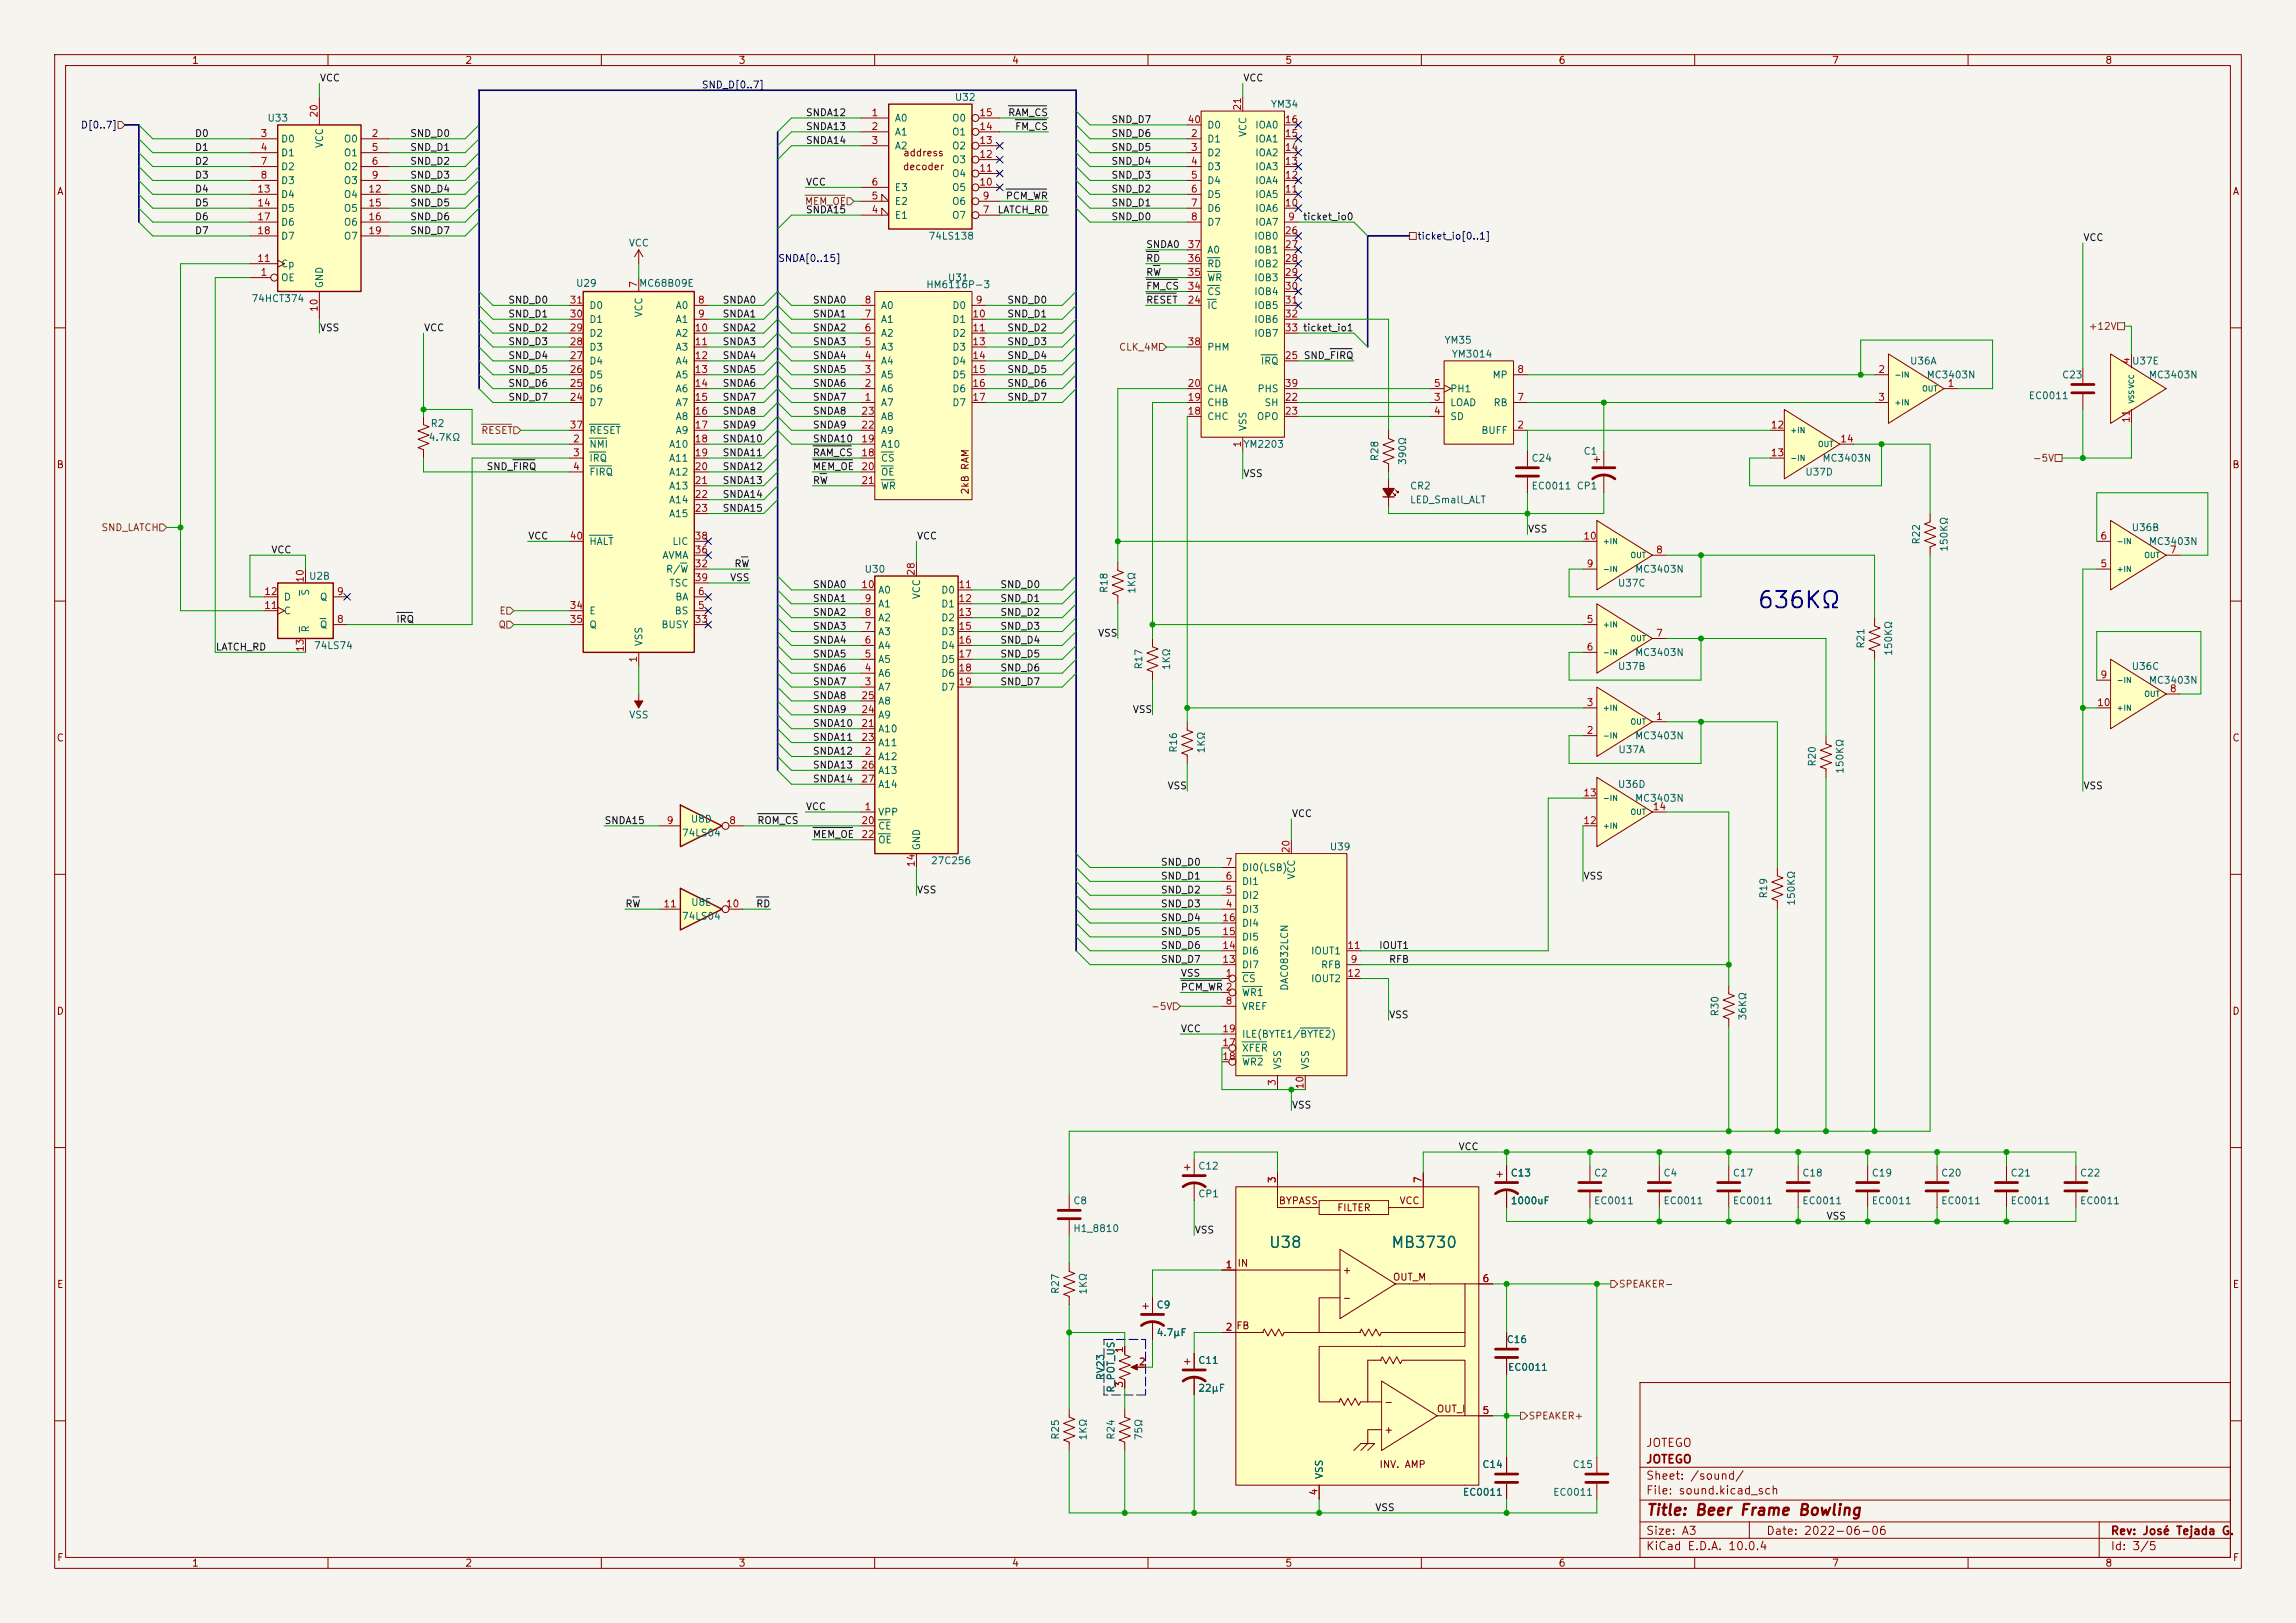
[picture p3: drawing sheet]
<svg xmlns="http://www.w3.org/2000/svg" width="420mm" height="297mm" viewBox="0 0 420 297" stroke-linecap="round" stroke-linejoin="round" font-family="sans-serif">
<defs><g id="words">
<text font-size="3" fill="#0000c2" x="321.3" y="112">636KΩ</text>
<g font-size="2" fill="#006464">
<text x="232" y="228.9">U38</text>
<text x="254.4" y="228.9">MB3730</text>
</g>
<text font-size="2" fill="#840000" x="301" y="277.8">Title: Beer Frame Bowling</text>
<g font-size="1.5" fill="#840000">
<text x="301" y="268.1">JOTEGO</text>
<text x="301" y="265.1">JOTEGO</text>
<text x="301" y="273.8">File: sound.kicad_sch</text>
<text x="301" y="271.1">Sheet: /sound/</text>
<text x="301" y="281.2">Size: A3</text>
<text x="323" y="281.2">Date: 2022-06-06</text>
<text x="386" y="281.2">Rev: José Tejada G.</text>
<text x="301" y="284">KiCad E.D.A. 10.0.4</text>
<text x="386" y="284">Id: 3/5</text>
</g>
<g font-size="1.3" fill="#840000">
<text x="35" y="12">1</text>
<text x="85" y="12">2</text>
<text x="135" y="12">3</text>
<text x="185" y="12">4</text>
<text x="235" y="12">5</text>
<text x="285" y="12">6</text>
<text x="335" y="12">7</text>
<text x="385" y="12">8</text>
<text x="165.1" y="28.9">address</text>
<text x="10.3" y="36">A</text>
<text x="165.1" y="31.5">decoder</text>
<text x="408.3" y="36">A</text>
<text x="10.3" y="86">B</text>
<text x="408.2" y="86">B</text>
<text x="177.5" y="90.6" transform="rotate(-90 177.5 90.6)">2kB RAM</text>
<text x="10.3" y="136">C</text>
<text x="408.2" y="136">C</text>
<text x="10.3" y="186">D</text>
<text x="408.2" y="186">D</text>
<text x="233.8" y="220.7">BYPASS</text>
<text x="244.5" y="222">FILTER</text>
<text x="255.9" y="220.7">VCC</text>
<text x="226.3" y="232.1">IN</text>
<text x="245.5" y="233.4">+</text>
<text x="10.3" y="236">E</text>
<text x="245.5" y="238.5">-</text>
<text x="254.7" y="234.7">OUT_M</text>
<text x="408.3" y="236">E</text>
<text x="253.1" y="257.5">-</text>
<text x="253.1" y="262.6">+</text>
<text x="262.7" y="258.8">OUT_I</text>
<text x="252.2" y="268.9">INV. AMP</text>
<text x="10.3" y="286">F</text>
<text x="35" y="287">1</text>
<text x="85" y="287">2</text>
<text x="135" y="287">3</text>
<text x="185" y="287">4</text>
<text x="235" y="287">5</text>
<text x="285" y="287">6</text>
<text x="335" y="287">7</text>
<text x="385" y="287">8</text>
<text x="408.3" y="286">F</text>
</g>
<g font-size="1.3" fill="#0f0f0f">
<text x="58.4" y="15.2">VCC</text>
<text x="227.3" y="15.2">VCC</text>
<text x="147.3" y="21.6">SNDA12</text>
<text x="184.3" y="21.6">RAM_CS</text>
<text x="203.2" y="22.8">SND_D7</text>
<text x="35.6" y="27.9">D1</text>
<text x="35.6" y="25.4">D0</text>
<text x="74.9" y="25.4">SND_D0</text>
<text x="74.9" y="27.9">SND_D1</text>
<text x="147.3" y="24.1">SNDA13</text>
<text x="147.3" y="26.6">SNDA14</text>
<text x="185.6" y="24.1">FM_CS</text>
<text x="203.2" y="27.9">SND_D5</text>
<text x="203.2" y="25.4">SND_D6</text>
<text x="35.6" y="30.4">D2</text>
<text x="35.6" y="35.5">D4</text>
<text x="35.6" y="33">D3</text>
<text x="74.9" y="33">SND_D3</text>
<text x="74.9" y="30.4">SND_D2</text>
<text x="74.9" y="35.5">SND_D4</text>
<text x="147.3" y="34.3">VCC</text>
<text x="203.2" y="30.4">SND_D4</text>
<text x="203.2" y="33">SND_D3</text>
<text x="203.2" y="35.5">SND_D2</text>
<text x="35.6" y="38.1">D5</text>
<text x="35.6" y="40.6">D6</text>
<text x="74.9" y="40.6">SND_D6</text>
<text x="74.9" y="38.1">SND_D5</text>
<text x="147.3" y="39.3">SNDA15</text>
<text x="182.4" y="39.3">LATCH_RD</text>
<text x="183.9" y="36.8">PCM_WR</text>
<text x="203.2" y="40.6">SND_D0</text>
<text x="203.2" y="38.1">SND_D1</text>
<text x="238.3" y="40.6">ticket_io0</text>
<text x="35.6" y="43.1">D7</text>
<text x="74.9" y="43.1">SND_D7</text>
<text x="209.5" y="45.7">SNDA0</text>
<text x="381" y="44.4">VCC</text>
<text x="209.5" y="53.3">FM_CS</text>
<text x="209.5" y="50.8">RW</text>
<text x="209.5" y="48.2">RD</text>
<text x="92.9" y="55.8">SND_D0</text>
<text x="92.9" y="58.4">SND_D1</text>
<text x="132.1" y="55.8">SNDA0</text>
<text x="132.1" y="58.4">SNDA1</text>
<text x="148.6" y="55.8">SNDA0</text>
<text x="148.6" y="58.4">SNDA1</text>
<text x="184.1" y="55.8">SND_D0</text>
<text x="184.1" y="58.4">SND_D1</text>
<text x="209.5" y="55.8">RESET</text>
<text x="58.4" y="60.9">VSS</text>
<text x="77.5" y="60.9">VCC</text>
<text x="92.9" y="63.5">SND_D3</text>
<text x="92.9" y="60.9">SND_D2</text>
<text x="132.1" y="63.5">SNDA3</text>
<text x="132.1" y="60.9">SNDA2</text>
<text x="148.6" y="63.5">SNDA3</text>
<text x="148.6" y="60.9">SNDA2</text>
<text x="184.1" y="63.5">SND_D3</text>
<text x="184.1" y="60.9">SND_D2</text>
<text x="92.9" y="68.5">SND_D5</text>
<text x="92.9" y="71.1">SND_D6</text>
<text x="92.9" y="66">SND_D4</text>
<text x="132.1" y="71.1">SNDA6</text>
<text x="132.1" y="68.5">SNDA5</text>
<text x="132.1" y="66">SNDA4</text>
<text x="148.6" y="66">SNDA4</text>
<text x="148.6" y="68.5">SNDA5</text>
<text x="148.6" y="71.1">SNDA6</text>
<text x="184.1" y="71.1">SND_D6</text>
<text x="184.1" y="68.5">SND_D5</text>
<text x="184.1" y="66">SND_D4</text>
<text x="92.9" y="73.6">SND_D7</text>
<text x="132.1" y="76.2">SNDA8</text>
<text x="132.1" y="73.6">SNDA7</text>
<text x="148.6" y="76.2">SNDA8</text>
<text x="148.6" y="73.6">SNDA7</text>
<text x="184.1" y="73.6">SND_D7</text>
<text x="132.1" y="81.2">SNDA10</text>
<text x="132.1" y="78.7">SNDA9</text>
<text x="132.1" y="83.8">SNDA11</text>
<text x="148.6" y="78.7">SNDA9</text>
<text x="148.6" y="83.8">RAM_CS</text>
<text x="148.6" y="81.2">SNDA10</text>
<text x="88.9" y="86.3">SND_FIRQ</text>
<text x="132.1" y="88.9">SNDA13</text>
<text x="132.1" y="86.3">SNDA12</text>
<text x="148.6" y="86.3">MEM_OE</text>
<text x="148.6" y="88.9">RW</text>
<text x="227.3" y="87.6">VSS</text>
<text x="132.1" y="93.9">SNDA15</text>
<text x="132.1" y="91.4">SNDA14</text>
<text x="49.5" y="101.6">VCC</text>
<text x="96.5" y="99">VCC</text>
<text x="167.6" y="99">VCC</text>
<text x="279.4" y="97.8">VSS</text>
<text x="133.4" y="106.6">VSS</text>
<text x="134.2" y="104.1">RW</text>
<text x="148.6" y="107.9">SNDA0</text>
<text x="182.9" y="107.9">SND_D0</text>
<text x="148.6" y="110.5">SNDA1</text>
<text x="148.6" y="113">SNDA2</text>
<text x="182.9" y="113">SND_D2</text>
<text x="182.9" y="110.5">SND_D1</text>
<text x="39.4" y="119.3">LATCH_RD</text>
<text x="72.4" y="114.3">IRQ</text>
<text x="148.6" y="115.5">SNDA3</text>
<text x="148.6" y="118.1">SNDA4</text>
<text x="182.9" y="115.5">SND_D3</text>
<text x="182.9" y="118.1">SND_D4</text>
<text x="200.8" y="116.8">VSS</text>
<text x="148.6" y="125.7">SNDA7</text>
<text x="148.6" y="120.6">SNDA5</text>
<text x="148.6" y="123.2">SNDA6</text>
<text x="182.9" y="125.7">SND_D7</text>
<text x="182.9" y="120.6">SND_D5</text>
<text x="182.9" y="123.2">SND_D6</text>
<text x="148.6" y="128.2">SNDA8</text>
<text x="148.6" y="130.8">SNDA9</text>
<text x="207.1" y="130.8">VSS</text>
<text x="148.6" y="135.9">SNDA11</text>
<text x="148.6" y="133.3">SNDA10</text>
<text x="148.6" y="138.4">SNDA12</text>
<text x="148.6" y="143.5">SNDA14</text>
<text x="148.6" y="140.9">SNDA13</text>
<text x="147.3" y="148.6">VCC</text>
<text x="213.5" y="144.7">VSS</text>
<text x="236.2" y="149.8">VCC</text>
<text x="381" y="144.7">VSS</text>
<text x="110.5" y="151.1">SNDA15</text>
<text x="138.4" y="151.1">ROM_CS</text>
<text x="148.6" y="153.6">MEM_OE</text>
<text x="212.2" y="161.3">SND_D1</text>
<text x="212.2" y="158.7">SND_D0</text>
<text x="289.6" y="161.3">VSS</text>
<text x="114.3" y="166.3">RW</text>
<text x="138.2" y="166.3">RD</text>
<text x="167.6" y="163.8">VSS</text>
<text x="212.2" y="166.3">SND_D3</text>
<text x="212.2" y="163.8">SND_D2</text>
<text x="212.2" y="174">SND_D6</text>
<text x="212.2" y="168.9">SND_D4</text>
<text x="212.2" y="171.4">SND_D5</text>
<text x="252.2" y="174">IOUT1</text>
<text x="212.2" y="176.5">SND_D7</text>
<text x="215.9" y="179">VSS</text>
<text x="254" y="176.5">RFB</text>
<text x="215.9" y="181.6">PCM_WR 2</text>
<text x="215.9" y="189.2">VCC</text>
<text x="254" y="186.7">VSS</text>
<text x="236.2" y="203.2">VSS</text>
<text x="266.7" y="210.8">VCC</text>
<text x="218.4" y="226">VSS</text>
<text x="334" y="223.5">VSS</text>
<text x="251.5" y="276.8">VSS</text>
</g>
<g font-size="1.3" fill="#000084">
<text x="128.3" y="16.5">SND_D[0..7]</text>
<text x="14.7" y="23.8">D[0..7]</text>
<text x="259.2" y="44.2">ticket_io[0..1]</text>
<text x="142.2" y="48.2">SNDA[0..15]</text>
</g>
<g font-size="1.3" fill="#006464">
<text x="48.8" y="22.6">U33</text>
<text x="163.6" y="22.6">A0</text>
<text x="174" y="22.6">O0</text>
<text x="174.6" y="18.8">U32</text>
<text x="220.7" y="23.8">D0</text>
<text x="229.5" y="23.8">IOA0</text>
<text x="232.4" y="20">YM34</text>
<text x="51.3" y="26.4">D0</text>
<text x="51.3" y="28.9">D1</text>
<text x="59.4" y="27.2" transform="rotate(-90 59.4 27.2)">VCC</text>
<text x="62.8" y="26.4">O0</text>
<text x="62.8" y="28.9">O1</text>
<text x="163.6" y="25.1">A1</text>
<text x="163.6" y="27.6">A2</text>
<text x="174" y="27.6">O2</text>
<text x="174" y="25.1">O1</text>
<text x="220.7" y="26.4">D1</text>
<text x="220.7" y="28.9">D2</text>
<text x="228.3" y="25.2" transform="rotate(-90 228.3 25.2)">VCC</text>
<text x="229.5" y="28.9">IOA2</text>
<text x="229.5" y="26.4">IOA1</text>
<text x="51.3" y="31.5">D2</text>
<text x="51.3" y="34">D3</text>
<text x="62.8" y="31.5">O2</text>
<text x="62.8" y="34">O3</text>
<text x="163.6" y="35.3">E3</text>
<text x="174" y="35.3">O5</text>
<text x="174" y="32.7">O4</text>
<text x="174" y="30.2">O3</text>
<text x="220.7" y="31.5">D3</text>
<text x="220.7" y="34">D4</text>
<text x="229.5" y="34">IOA4</text>
<text x="229.5" y="31.5">IOA3</text>
<text x="51.3" y="36.5">D4</text>
<text x="51.3" y="39.1">D5</text>
<text x="51.3" y="41.6">D6</text>
<text x="62.8" y="36.5">O4</text>
<text x="62.8" y="39.1">O5</text>
<text x="62.8" y="41.6">O6</text>
<text x="163.6" y="40.3">E1</text>
<text x="163.6" y="37.8">E2</text>
<text x="174" y="40.3">O7</text>
<text x="174" y="37.8">O6</text>
<text x="220.7" y="36.5">D5</text>
<text x="220.7" y="39.1">D6</text>
<text x="220.7" y="41.6">D7</text>
<text x="229.5" y="41.6">IOA7</text>
<text x="229.5" y="39.1">IOA6</text>
<text x="229.5" y="36.5">IOA5</text>
<text x="51.3" y="44.2">D7</text>
<text x="62.8" y="44.2">O7</text>
<text x="114.9" y="45.4">VCC</text>
<text x="169.7" y="44.2">74LS138</text>
<text x="220.7" y="46.7">A0</text>
<text x="229.3" y="44.2">IOB0</text>
<text x="229.3" y="46.7">IOB1</text>
<text x="51.3" y="51.8">OE</text>
<text x="51.3" y="49.2">Cp</text>
<text x="59.4" y="52.8" transform="rotate(-90 59.4 52.8)">GND</text>
<text x="105.3" y="52.8">U29</text>
<text x="116.8" y="52.8">MC68B09E</text>
<text x="169.3" y="53">HM6116P-3</text>
<text x="173.3" y="51.8">U31</text>
<text x="220.7" y="51.8">WR</text>
<text x="220.7" y="49.2">RD</text>
<text x="229.3" y="49.2">IOB2</text>
<text x="229.3" y="51.8">IOB3</text>
<text x="45.9" y="55.6">74HCT374</text>
<text x="107.7" y="59.4">D1</text>
<text x="107.7" y="56.9">D0</text>
<text x="117.8" y="58.2" transform="rotate(-90 117.8 58.2)">VCC</text>
<text x="123.5" y="56.9">A0</text>
<text x="123.5" y="59.4">A1</text>
<text x="161" y="59.4">A1</text>
<text x="161" y="56.9">A0</text>
<text x="174.1" y="56.9">D0</text>
<text x="174.1" y="59.4">D1</text>
<text x="220.7" y="56.9">IC</text>
<text x="220.7" y="54.3">CS</text>
<text x="229.3" y="54.3">IOB4</text>
<text x="229.3" y="56.9">IOB5</text>
<text x="229.3" y="59.4">IOB6</text>
<text x="107.7" y="64.5">D3</text>
<text x="107.7" y="61.9">D2</text>
<text x="123.5" y="61.9">A2</text>
<text x="123.5" y="64.5">A3</text>
<text x="161" y="64.5">A3</text>
<text x="161" y="61.9">A2</text>
<text x="174.1" y="61.9">D2</text>
<text x="174.1" y="64.5">D3</text>
<text x="220.7" y="64.5">PHM</text>
<text x="229.3" y="61.9">IOB7</text>
<text x="264.1" y="63.2">YM35</text>
<text x="265.4" y="65.7">YM3014</text>
<text x="107.7" y="69.6">D5</text>
<text x="107.7" y="67">D4</text>
<text x="123.5" y="67">A4</text>
<text x="123.5" y="69.6">A5</text>
<text x="161" y="69.6">A5</text>
<text x="161" y="67">A4</text>
<text x="174.1" y="67">D4</text>
<text x="174.1" y="69.6">D5</text>
<text x="230.5" y="67">IRQ</text>
<text x="272.9" y="69.6">MP</text>
<text x="349.3" y="67">U36A</text>
<text x="352.3" y="69.6">MC3403N</text>
<text x="377.1" y="69.6">C23</text>
<text x="389.9" y="67">U37E</text>
<text x="393" y="69.6">MC3403N</text>
<text x="107.7" y="74.6">D7</text>
<text x="107.7" y="72.1">D6</text>
<text x="123.5" y="72.1">A6</text>
<text x="123.5" y="74.6">A7</text>
<text x="123.5" y="77.2">A8</text>
<text x="161" y="74.6">A7</text>
<text x="161" y="72.1">A6</text>
<text x="161" y="77.2">A8</text>
<text x="174.1" y="72.1">D6</text>
<text x="174.1" y="74.6">D7</text>
<text x="220.7" y="77.2">CHC</text>
<text x="220.7" y="74.6">CHB</text>
<text x="220.7" y="72.1">CHA</text>
<text x="229.8" y="77.2">OPO</text>
<text x="229.9" y="72.1">PHS</text>
<text x="231.2" y="74.6">SH</text>
<text x="265.2" y="74.6">LOAD</text>
<text x="265.2" y="77.2">SD</text>
<text x="265.2" y="72.1">PH1</text>
<text x="273.1" y="74.6">RB</text>
<text x="371" y="73.4">EC0011</text>
<text x="78.3" y="81">4.7KΩ</text>
<text x="78.7" y="78.4">R2</text>
<text x="107.7" y="82.3">NMI</text>
<text x="107.7" y="79.7">RESET</text>
<text x="122.3" y="82.3">A10</text>
<text x="123.5" y="79.7">A9</text>
<text x="161" y="82.3">A10</text>
<text x="161" y="79.7">A9</text>
<text x="227.3" y="82.3">YM2203</text>
<text x="228.3" y="79" transform="rotate(-90 228.3 79)">VSS</text>
<text x="270.9" y="79.7">BUFF</text>
<text x="289.6" y="83.5">C1</text>
<text x="107.7" y="84.8">IRQ</text>
<text x="107.7" y="87.3">FIRQ</text>
<text x="122.3" y="84.8">A11</text>
<text x="122.3" y="87.3">A12</text>
<text x="122.3" y="89.9">A13</text>
<text x="161" y="84.8">CS</text>
<text x="161" y="87.3">OE</text>
<text x="161" y="89.9">WR</text>
<text x="252.4" y="84.5" transform="rotate(-90 252.4 84.5)">R28</text>
<text x="257.5" y="85.2" transform="rotate(-90 257.5 85.2)">390Ω</text>
<text x="257.8" y="89.9">CR2</text>
<text x="280" y="84.8">C24</text>
<text x="280" y="89.9">EC0011 CP1</text>
<text x="330.1" y="87.3">U37D</text>
<text x="333.3" y="84.8">MC3403N</text>
<text x="122.3" y="92.4">A14</text>
<text x="122.3" y="95">A15</text>
<text x="257.8" y="92.4">LED_Small_ALT</text>
<text x="107.7" y="100">HALT</text>
<text x="122.9" y="100">LIC</text>
<text x="351.5" y="99.7" transform="rotate(-90 351.5 99.7)">R22</text>
<text x="356.6" y="101.1" transform="rotate(-90 356.6 101.1)">150KΩ</text>
<text x="389.8" y="97.5">U36B</text>
<text x="393" y="100">MC3403N</text>
<text x="56.4" y="106.4">U2B</text>
<text x="121.1" y="102.6">AVMA</text>
<text x="121.7" y="105.1">R/W</text>
<text x="122.3" y="107.7">TSC</text>
<text x="158" y="105.1">U30</text>
<text x="295.8" y="107.7">U37C</text>
<text x="299" y="105.1">MC3403N</text>
<text x="51.8" y="112.7">C</text>
<text x="51.8" y="110.2">D</text>
<text x="56.9" y="109.1" transform="rotate(-90 56.9 109.1)">S</text>
<text x="58.4" y="110.2">Q</text>
<text x="107.7" y="112.7">E</text>
<text x="123.3" y="112.7">BS</text>
<text x="123.4" y="110.2">BA</text>
<text x="160.5" y="111.5">A1</text>
<text x="160.5" y="108.9">A0</text>
<text x="168.6" y="109.7" transform="rotate(-90 168.6 109.7)">VCC</text>
<text x="172.1" y="108.9">D0</text>
<text x="172.1" y="111.5">D1</text>
<text x="202.9" y="108.6" transform="rotate(-90 202.9 108.6)">R18</text>
<text x="208" y="108.7" transform="rotate(-90 208 108.7)">1KΩ</text>
<text x="56.9" y="115.8" transform="rotate(-90 56.9 115.8)">R</text>
<text x="57.3" y="119.1">74LS74</text>
<text x="58.4" y="115.3">Q</text>
<text x="107.7" y="115.3">Q</text>
<text x="117.8" y="118.4" transform="rotate(-90 117.8 118.4)">VSS</text>
<text x="120.9" y="115.3">BUSY</text>
<text x="160.5" y="119.1">A4</text>
<text x="160.5" y="116.5">A3</text>
<text x="160.5" y="114">A2</text>
<text x="172.1" y="114">D2</text>
<text x="172.1" y="116.5">D3</text>
<text x="172.1" y="119.1">D4</text>
<text x="341.3" y="118.8" transform="rotate(-90 341.3 118.8)">R21</text>
<text x="160.5" y="124.2">A6</text>
<text x="160.5" y="121.6">A5</text>
<text x="172.1" y="121.6">D5</text>
<text x="172.1" y="124.2">D6</text>
<text x="209.3" y="122.6" transform="rotate(-90 209.3 122.6)">R17</text>
<text x="214.3" y="122.7" transform="rotate(-90 214.3 122.7)">1KΩ</text>
<text x="295.8" y="122.9">U37B</text>
<text x="299" y="120.4">MC3403N</text>
<text x="346.4" y="120.1" transform="rotate(-90 346.4 120.1)">150KΩ</text>
<text x="389.8" y="122.9">U36C</text>
<text x="393" y="125.4">MC3403N</text>
<text x="115" y="131.8">VSS</text>
<text x="160.5" y="126.7">A7</text>
<text x="160.5" y="131.8">A9</text>
<text x="160.5" y="129.2">A8</text>
<text x="172.1" y="126.7">D7</text>
<text x="160.5" y="134.3">A10</text>
<text x="160.5" y="136.9">A11</text>
<text x="215.6" y="137.8" transform="rotate(-90 215.6 137.8)">R16</text>
<text x="220.7" y="138" transform="rotate(-90 220.7 138)">1KΩ</text>
<text x="299" y="135.6">MC3403N</text>
<text x="160.5" y="139.4">A12</text>
<text x="160.5" y="141.9">A13</text>
<text x="295.9" y="138.1">U37A</text>
<text x="332.4" y="140.4" transform="rotate(-90 332.4 140.4)">R20</text>
<text x="337.5" y="141.7" transform="rotate(-90 337.5 141.7)">150KΩ</text>
<text x="160.5" y="149.6">VPP</text>
<text x="160.5" y="144.5">A14</text>
<text x="295.8" y="144.5">U36D</text>
<text x="299" y="147">MC3403N</text>
<text x="124.6" y="153.4">74LS04</text>
<text x="126.3" y="150.8">U8D</text>
<text x="160.5" y="152.1">CE</text>
<text x="160.5" y="154.6">OE</text>
<text x="168.6" y="155.7" transform="rotate(-90 168.6 155.7)">GND</text>
<text x="243.1" y="155.9">U39</text>
<text x="170.2" y="158.5">27C256</text>
<text x="227.1" y="159.7">DI0(LSB)</text>
<text x="237.2" y="161.1" transform="rotate(-90 237.2 161.1)">VCC</text>
<text x="126.3" y="166.1">U8E</text>
<text x="227.1" y="167.3">DI3</text>
<text x="227.1" y="164.8">DI2</text>
<text x="227.1" y="162.3">DI1</text>
<text x="323.6" y="164.5" transform="rotate(-90 323.6 164.5)">R19</text>
<text x="328.6" y="165.8" transform="rotate(-90 328.6 165.8)">150KΩ</text>
<text x="124.6" y="168.6">74LS04</text>
<text x="227.1" y="172.4">DI5</text>
<text x="227.1" y="169.9">DI4</text>
<text x="227.1" y="177.5">DI7</text>
<text x="227.1" y="175">DI6</text>
<text x="239.7" y="175">IOUT1</text>
<text x="241.5" y="177.5">RFB</text>
<text x="227.1" y="180">CS</text>
<text x="227.1" y="182.6">WR1</text>
<text x="227.1" y="185.1">VREF</text>
<text x="235.9" y="181.4" transform="rotate(-90 235.9 181.4)">DAC0832LCN</text>
<text x="239.7" y="180">IOUT2</text>
<text x="227.1" y="190.2">ILE(BYTE1/BYTE2)</text>
<text x="314.7" y="186.1" transform="rotate(-90 314.7 186.1)">R30</text>
<text x="319.7" y="186.8" transform="rotate(-90 319.7 186.8)">36KΩ</text>
<text x="227.1" y="192.7">XFER</text>
<text x="227.1" y="195.3">WR2</text>
<text x="234.7" y="195.8" transform="rotate(-90 234.7 195.8)">VSS</text>
<text x="239.7" y="195.8" transform="rotate(-90 239.7 195.8)">VSS</text>
<text x="219.1" y="214.3">C12</text>
<text x="276.2" y="215.6">C13</text>
<text x="291.5" y="215.6">C2</text>
<text x="304.2" y="215.6">C4</text>
<text x="316.9" y="215.6">C17</text>
<text x="329.6" y="215.6">C18</text>
<text x="342.3" y="215.6">C19</text>
<text x="355" y="215.6">C20</text>
<text x="367.7" y="215.6">C21</text>
<text x="380.4" y="215.6">C22</text>
<text x="196.2" y="220.7">C8</text>
<text x="219.1" y="219.4">CP1</text>
<text x="276.2" y="220.7">1000uF</text>
<text x="291.5" y="220.7">EC0011</text>
<text x="304.2" y="220.7">EC0011</text>
<text x="316.9" y="220.7">EC0011</text>
<text x="329.6" y="220.7">EC0011</text>
<text x="342.3" y="220.7">EC0011</text>
<text x="355" y="220.7">EC0011</text>
<text x="367.7" y="220.7">EC0011</text>
<text x="380.4" y="220.7">EC0011</text>
<text x="196.2" y="225.8">H1_8810</text>
<text x="194" y="236.9" transform="rotate(-90 194 236.9)">R27</text>
<text x="199.1" y="237" transform="rotate(-90 199.1 237)">1KΩ</text>
<text x="211.5" y="239.7">C9</text>
<text x="211.5" y="244.8">4.7μF</text>
<text x="219.1" y="249.9">C11</text>
<text x="275.5" y="246.1">C16</text>
<text x="275.7" y="251.2">EC0011</text>
<text x="202.3" y="252.7" transform="rotate(-90 202.3 252.7)">RV23</text>
<text x="204.2" y="254.9" transform="rotate(-90 204.2 254.9)">R_POT_US</text>
<text x="219.1" y="255">22μF</text>
<text x="194" y="263.6" transform="rotate(-90 194 263.6)">R25</text>
<text x="199.1" y="263.7" transform="rotate(-90 199.1 263.7)">1KΩ</text>
<text x="204.2" y="263.6" transform="rotate(-90 204.2 263.6)">R24</text>
<text x="209.3" y="263.7" transform="rotate(-90 209.3 263.7)">75Ω</text>
<text x="271.1" y="268.9">C14</text>
<text x="287.6" y="268.9">C15</text>
<text x="242.3" y="270.8" transform="rotate(-90 242.3 270.8)">VSS</text>
<text x="267.5" y="274">EC0011</text>
<text x="284" y="274">EC0011</text>
</g>
<g font-size="1.3" fill="#a90000">
<text x="58.4" y="21.6" transform="rotate(-90 58.4 21.6)">20</text>
<text x="159.3" y="21.6">1</text>
<text x="179" y="21.6">15</text>
<text x="217.1" y="22.8">40</text>
<text x="227.3" y="20.4" transform="rotate(-90 227.3 20.4)">21</text>
<text x="234.9" y="22.8">16</text>
<text x="47.6" y="25.4">3</text>
<text x="47.6" y="27.9">4</text>
<text x="67.9" y="25.4">2</text>
<text x="67.9" y="27.9">5</text>
<text x="159.3" y="24.1">2</text>
<text x="159.3" y="26.6">3</text>
<text x="179" y="29.2">12</text>
<text x="179" y="26.6">13</text>
<text x="179" y="24.1">14</text>
<text x="217.7" y="25.4">2</text>
<text x="217.7" y="27.9">3</text>
<text x="234.9" y="27.9">14</text>
<text x="234.9" y="25.4">15</text>
<text x="46.9" y="35.5">13</text>
<text x="47.6" y="30.5">7</text>
<text x="47.6" y="33">8</text>
<text x="67.3" y="35.5">12</text>
<text x="67.9" y="30.5">6</text>
<text x="67.9" y="33">9</text>
<text x="159.3" y="34.3">6</text>
<text x="179" y="34.3">10</text>
<text x="179" y="31.7">11</text>
<text x="217.7" y="30.5">4</text>
<text x="217.7" y="33">5</text>
<text x="217.7" y="35.5">6</text>
<text x="234.9" y="35.5">11</text>
<text x="234.9" y="33">12</text>
<text x="234.9" y="30.5">13</text>
<text x="46.9" y="38.1">14</text>
<text x="46.9" y="40.6">17</text>
<text x="67.3" y="38.1">15</text>
<text x="67.3" y="40.6">16</text>
<text x="159.3" y="39.3">4</text>
<text x="159.3" y="36.8">5</text>
<text x="179.6" y="39.3">7</text>
<text x="179.6" y="36.8">9</text>
<text x="217.7" y="38.1">7</text>
<text x="217.7" y="40.6">8</text>
<text x="234.9" y="38.1">10</text>
<text x="235.5" y="40.6">9</text>
<text x="46.9" y="43.2">18</text>
<text x="67.3" y="43.2">19</text>
<text x="217.1" y="45.7">37</text>
<text x="234.9" y="43.2">26</text>
<text x="234.9" y="45.7">27</text>
<text x="46.9" y="48.2">11</text>
<text x="47.6" y="50.8">1</text>
<text x="116.8" y="52.8" transform="rotate(-90 116.8 52.8)">7</text>
<text x="217.1" y="53.3">34</text>
<text x="217.1" y="50.8">35</text>
<text x="217.1" y="48.2">36</text>
<text x="234.9" y="48.2">28</text>
<text x="234.9" y="50.8">29</text>
<text x="234.9" y="53.3">30</text>
<text x="58.4" y="57.2" transform="rotate(-90 58.4 57.2)">10</text>
<text x="104.1" y="58.4">30</text>
<text x="104.1" y="55.9">31</text>
<text x="127.6" y="55.9">8</text>
<text x="127.6" y="58.4">9</text>
<text x="158" y="58.4">7</text>
<text x="158" y="55.9">8</text>
<text x="177.8" y="58.4">10</text>
<text x="178.4" y="55.9">9</text>
<text x="217.1" y="55.9">24</text>
<text x="234.9" y="55.9">31</text>
<text x="234.9" y="58.4">32</text>
<text x="104.1" y="63.5">28</text>
<text x="104.1" y="60.9">29</text>
<text x="127" y="60.9">10</text>
<text x="127" y="63.5">11</text>
<text x="158" y="63.5">5</text>
<text x="158" y="60.9">6</text>
<text x="177.8" y="60.9">11</text>
<text x="177.8" y="63.5">13</text>
<text x="217.1" y="63.5">38</text>
<text x="234.9" y="60.9">33 ticket_io1</text>
<text x="104.1" y="71.1">25</text>
<text x="104.1" y="68.6">26</text>
<text x="104.1" y="66">27</text>
<text x="127" y="66">12</text>
<text x="127" y="68.6">13</text>
<text x="127" y="71.1">14</text>
<text x="158" y="71.1">2</text>
<text x="158" y="68.6">3</text>
<text x="158" y="66">4</text>
<text x="177.8" y="66">14</text>
<text x="177.8" y="68.6">15</text>
<text x="177.8" y="71.1">16</text>
<text x="217.1" y="71.1">20</text>
<text x="234.9" y="66">25 SND_FIRQ</text>
<text x="234.9" y="71.1">39</text>
<text x="262.2" y="71.1">5</text>
<text x="277.4" y="68.6">8</text>
<text x="343.5" y="68.6">2</text>
<text x="356.2" y="71.1">1</text>
<text x="389.9" y="66.7" transform="rotate(-90 389.9 66.7)">4</text>
<text x="104.1" y="73.6">24</text>
<text x="127" y="73.6">15</text>
<text x="127" y="76.2">16</text>
<text x="157.4" y="76.2">23</text>
<text x="158" y="73.6">1</text>
<text x="177.8" y="73.6">17</text>
<text x="217.1" y="76.2">18</text>
<text x="217.1" y="73.6">19</text>
<text x="234.9" y="73.6">22</text>
<text x="234.9" y="76.2">23</text>
<text x="262.2" y="73.6">3</text>
<text x="262.2" y="76.2">4</text>
<text x="277.4" y="73.6">7</text>
<text x="343.5" y="73.6">3</text>
<text x="389.9" y="77.5" transform="rotate(-90 389.9 77.5)">11</text>
<text x="104.1" y="78.7">37</text>
<text x="104.7" y="81.3">2</text>
<text x="104.7" y="83.8">3</text>
<text x="127" y="78.7">17</text>
<text x="127" y="81.3">18</text>
<text x="127" y="83.8">19</text>
<text x="157.4" y="83.8">18</text>
<text x="157.4" y="81.3">19</text>
<text x="157.4" y="78.7">22</text>
<text x="227.3" y="82" transform="rotate(-90 227.3 82)">1</text>
<text x="277.4" y="78.7">2</text>
<text x="323.8" y="78.7">12</text>
<text x="323.8" y="83.8">13</text>
<text x="336.5" y="81.3">14</text>
<text x="104.7" y="86.3">4</text>
<text x="127" y="86.3">20</text>
<text x="127" y="88.9">21</text>
<text x="157.4" y="86.3">20</text>
<text x="157.4" y="88.9">21</text>
<text x="127" y="91.4">22</text>
<text x="127" y="94">23</text>
<text x="104.1" y="99">40</text>
<text x="127" y="101.6">36</text>
<text x="127" y="99">38</text>
<text x="289.5" y="99">10</text>
<text x="302.8" y="101.6">8</text>
<text x="384.1" y="99">6</text>
<text x="396.8" y="101.6">7</text>
<text x="55.9" y="106.7" transform="rotate(-90 55.9 106.7)">10</text>
<text x="127" y="104.1">32</text>
<text x="127" y="106.7">39</text>
<text x="157.4" y="107.9">10</text>
<text x="167.6" y="105.5" transform="rotate(-90 167.6 105.5)">28</text>
<text x="175.2" y="107.9">11</text>
<text x="290.1" y="104.1">9</text>
<text x="384.1" y="104.1">5</text>
<text x="48.2" y="111.7">11</text>
<text x="48.2" y="109.2">12</text>
<text x="61.5" y="109.2">9</text>
<text x="104.1" y="111.7">34</text>
<text x="127.6" y="111.7">5</text>
<text x="127.6" y="109.2">6</text>
<text x="158" y="113">8</text>
<text x="158" y="110.5">9</text>
<text x="175.2" y="110.5">12</text>
<text x="175.2" y="113">13</text>
<text x="55.9" y="119.4" transform="rotate(-90 55.9 119.4)">13</text>
<text x="61.5" y="114.3">8</text>
<text x="104.1" y="114.3">35</text>
<text x="127" y="114.3">33</text>
<text x="158" y="118.1">6</text>
<text x="158" y="115.5">7</text>
<text x="175.2" y="115.5">15</text>
<text x="175.2" y="118.1">16</text>
<text x="290.1" y="114.3">5</text>
<text x="290.1" y="119.4">6</text>
<text x="302.8" y="116.8">7</text>
<text x="116.8" y="121.4" transform="rotate(-90 116.8 121.4)">1</text>
<text x="158" y="125.7">3</text>
<text x="158" y="123.2">4</text>
<text x="158" y="120.6">5</text>
<text x="175.2" y="120.6">17</text>
<text x="175.2" y="123.2">18</text>
<text x="175.2" y="125.7">19</text>
<text x="384.1" y="124.4">9</text>
<text x="157.4" y="130.8">24</text>
<text x="157.4" y="128.2">25</text>
<text x="290.1" y="129.5">3</text>
<text x="383.5" y="129.5">10</text>
<text x="396.8" y="127">8</text>
<text x="157.4" y="133.3">21</text>
<text x="157.4" y="135.9">23</text>
<text x="290.1" y="134.6">2</text>
<text x="302.8" y="132.1">1</text>
<text x="157.4" y="140.9">26</text>
<text x="157.4" y="143.5">27</text>
<text x="158" y="138.4">2</text>
<text x="158" y="148.6">1</text>
<text x="289.5" y="146">13</text>
<text x="302.2" y="148.6">14</text>
<text x="121.8" y="151.1">9</text>
<text x="133.3" y="151.1">8</text>
<text x="157.4" y="151.1">20</text>
<text x="157.4" y="153.6">22</text>
<text x="289.5" y="151.1">12</text>
<text x="167.6" y="158.8" transform="rotate(-90 167.6 158.8)">14</text>
<text x="224.1" y="161.3">6</text>
<text x="224.1" y="158.7">7</text>
<text x="236.2" y="156.3" transform="rotate(-90 236.2 156.3)">20</text>
<text x="121.2" y="166.3">11</text>
<text x="132.7" y="166.3">10</text>
<text x="224.1" y="166.3">4</text>
<text x="224.1" y="163.8">5</text>
<text x="223.5" y="174">14</text>
<text x="223.5" y="171.4">15</text>
<text x="223.5" y="168.9">16</text>
<text x="246.3" y="174">11</text>
<text x="223.5" y="176.5">13</text>
<text x="224.1" y="179">1</text>
<text x="246.3" y="179">12</text>
<text x="246.9" y="176.5">9</text>
<text x="224.1" y="184.1">8</text>
<text x="223.5" y="191.7">17</text>
<text x="223.5" y="189.2">19</text>
<text x="223.5" y="194.3">18</text>
<text x="233.7" y="198.8" transform="rotate(-90 233.7 198.8)">3</text>
<text x="238.7" y="199.4" transform="rotate(-90 238.7 199.4)">10</text>
<text x="233.7" y="216.6" transform="rotate(-90 233.7 216.6)">3</text>
<text x="260.3" y="216.6" transform="rotate(-90 260.3 216.6)">7</text>
<text x="224.1" y="232.4">1</text>
<text x="271.1" y="234.9">6</text>
<text x="224.1" y="243.8">2 FB</text>
<text x="224.1" y="243.8">2</text>
<text x="205.7" y="247.7" transform="rotate(-90 205.7 247.7)">1</text>
<text x="208.2" y="250.2">2</text>
<text x="205.7" y="254.1" transform="rotate(-90 205.7 254.1)">3</text>
<text x="271.1" y="259.1">5</text>
<text x="241.3" y="273.8" transform="rotate(-90 241.3 273.8)">4</text>
</g>
<g font-size="1.3" fill="#725600">
<text x="147.1" y="37.8">MEM_OE</text>
<text x="204.6" y="64.5">CLK_4M</text>
<text x="382" y="60.7">+12V</text>
<text x="87.9" y="79.7">RESET</text>
<text x="371.7" y="84.8">-5V</text>
<text x="18.4" y="97.5">SND_LATCH</text>
<text x="91.3" y="112.7">E</text>
<text x="91.1" y="115.3">Q</text>
<text x="210.5" y="185.1">-5V</text>
<text x="296" y="235.9">SPEAKER-</text>
<text x="279.5" y="260.1">SPEAKER+</text>
</g>
<g font-size="1" fill="#006464">
<text x="346.5" y="69.3">-IN</text>
<text x="351.5" y="71.9">OUT</text>
<text x="346.5" y="74.4">+IN</text>
<text x="327.4" y="79.5">+IN</text>
<text x="332.4" y="82">OUT</text>
<text x="327.4" y="84.6">-IN</text>
<text x="293.1" y="99.8">+IN</text>
<text x="387.1" y="99.8">-IN</text>
<text x="293.1" y="104.9">-IN</text>
<text x="298.2" y="102.4">OUT</text>
<text x="387.1" y="104.9">+IN</text>
<text x="392.1" y="102.4">OUT</text>
<text x="293.1" y="115.1">+IN</text>
<text x="298.2" y="117.6">OUT</text>
<text x="293.1" y="120.1">-IN</text>
<text x="387.1" y="125.2">-IN</text>
<text x="293.1" y="130.3">+IN</text>
<text x="387.1" y="130.3">+IN</text>
<text x="392.1" y="127.8">OUT</text>
<text x="293.1" y="135.4">-IN</text>
<text x="298.2" y="132.8">OUT</text>
<text x="293.1" y="146.8">-IN</text>
<text x="298.2" y="149.3">OUT</text>
<text x="293.1" y="151.9">+IN</text>
</g>
<text font-size=".9" fill="#006464" x="390.6" y="73.9" transform="rotate(-90 390.6 73.9)">VSS VCC</text>
</g></defs>
<path d="M0 0h420v297h-420z" fill="#f5f4ef" stroke="#f5f4ef" stroke-width=".18"/>
<g fill="none" stroke="#840000" stroke-width=".18">
<path d="M10 10h400v277h-400zM12 12h396v273h-396zM60 10v2M110 10v2M160 10v2M210 10v2M260 10v2M310 10v2M360 10v2M10 60h2M408 60h2M10 110h2"/>
<path d="M408 110h2M10 160h2M408 160h2M10 210h2M367 213.4v2.8M367 218.2v2.8M408 210h2M300 253h108v32h-108zM10 260h2M300 278.5h108M300 274.5h108M300 268.5h108"/>
<path d="M320 278.5v3M384 278.5v6.5M408 260h2M60 285v2M110 285v2M160 285v2M210 285v2M260 285v2M300 281.5h108M310 285v2M360 285v2"/>
</g>
<path d="M365 216.4h4.1M365 217.9h4.1" fill="none" stroke="#840000" stroke-width=".51"/>
<path d="M124.5 147.3l7.6 3.8-7.6 3.8z" fill="#ffffc2"/>
<path d="M124.5 147.3l7.6 3.8-7.6 3.8z" fill="none" stroke="#840000" stroke-width=".25"/>
<g fill="none" stroke="#840000" stroke-width=".18">
<path d="M120.6 151.1h3.9M133.3 151.1h2.6"/>
<circle cx="132.7" cy="151.1" r=".63"/>
</g>
<path d="M124.5 162.6l7.6 3.8-7.6 3.8z" fill="#ffffc2"/>
<path d="M124.5 162.6l7.6 3.8-7.6 3.8z" fill="none" stroke="#840000" stroke-width=".25"/>
<g fill="none" stroke="#840000" stroke-width=".18">
<path d="M116.8 127v2.5M120.6 166.4h3.9M133.3 166.4h2.6M354.3 213.4v2.8M354.3 218.2v2.8"/>
<circle cx="132.7" cy="166.4" r=".63"/>
</g>
<path d="M116.1 128.3h1.5l-.8 1.2z" fill="#840000" stroke="#840000" stroke-width=".18"/>
<path d="M352.3 216.4h4.1M352.3 217.9h4.1" fill="none" stroke="#840000" stroke-width=".51"/>
<path d="M50.8 106.7h10.2v10.1h-10.2z" fill="#ffffc2"/>
<path d="M50.8 106.7h10.2v10.1h-10.2z" fill="none" stroke="#840000" stroke-width=".25"/>
<path d="M291.6 84.1h1M292.1 83.6v1M293.4 82.6v2.7M293.4 86.9v3.3M48.3 109.2h2.5M48.3 111.8h2.5M50.8 111.1l1.3 .7-1.3 .6M55.9 104.1v2.6M55.9 116.8v2.6M61 114.3h2.5M61 109.2h2.5M217.2 132.1v1.5l1 .4-2 .7 2 .8-2 .8 2 .7-2 .8 1 .4v1.5" fill="none" stroke="#840000" stroke-width=".18"/>
<path d="M54.8 108v1M54.8 114.7v1M58.5 113.2h1.1" fill="none" stroke="#006464" stroke-width=".18"/>
<path d="M291.3 87.6a3.3 3.3 0 0 1 4.1 0M291.3 85.6h4.1" fill="none" stroke="#840000" stroke-width=".51"/>
<path d="M50.8 22.9h15.2v30.4h-15.2z" fill="#ffffc2"/>
<path d="M50.8 22.9h15.2v30.4h-15.2z" fill="none" stroke="#840000" stroke-width=".25"/>
<g fill="none" stroke="#840000" stroke-width=".18">
<path d="M58.4 17.8v5.1M45.7 25.4h5.1M45.7 27.9h5.1M45.7 30.5h5.1M45.7 33h5.1M45.7 35.6h5.1M45.7 38.1h5.1M66 25.4h5.1M66 27.9h5.1M66 30.5h5.1M66 33h5.1M66 35.6h5.1"/>
<path d="M66 38.1h5.1M45.7 50.8h3.8M45.7 48.3h5.1M45.7 40.6h5.1M45.7 43.2h5.1M50.8 47.6l1.3 .7-1.3 .6M58.4 53.3v5.1M66 40.6h5.1M66 43.2h5.1"/>
<circle cx="50.2" cy="50.8" r=".63"/>
</g>
<path d="M160 105.4h15.3v50.8h-15.3z" fill="#ffffc2"/>
<path d="M160 105.4h15.3v50.8h-15.3z" fill="none" stroke="#840000" stroke-width=".25"/>
<g fill="none" stroke="#840000" stroke-width=".18">
<path d="M157.5 118.1h2.5M157.5 115.6h2.5M157.5 113h2.5M157.5 110.5h2.5M157.5 108h2.5M167.6 102.9v2.5M175.3 118.1h2.5M175.3 115.6h2.5M175.3 113h2.5M175.3 110.5h2.5M175.3 108h2.5M204.5 102.9v1.5l1 .4-2 .7 2 .8-2 .8 2 .7-2 .8 1 .4v1.5"/>
<path d="M210.8 116.8v1.6l1 .3-2 .8 2 .8-2 .7 2 .8-2 .8 1 .3v1.6M157.5 138.4h2.5M157.5 125.7h2.5M157.5 123.2h2.5M157.5 120.7h2.5M157.5 133.4h2.5M157.5 135.9h2.5M157.5 130.8h2.5M157.5 128.3h2.5M175.3 125.7h2.5M175.3 123.2h2.5M175.3 120.7h2.5"/>
<path d="M157.5 148.6h2.5M157.5 151.1h2.5M157.5 153.7h2.5M157.5 141h2.5M157.5 143.5h2.5M167.6 156.2v2.6"/>
</g>
<path d="M160.7 150h2.1M160.7 152.6h2.2" fill="none" stroke="#006464" stroke-width=".18"/>
<path d="M106.7 53.3h20.3v66.1h-20.3z" fill="#ffffc2"/>
<path d="M106.7 53.3h20.3v66.1h-20.3z" fill="none" stroke="#840000" stroke-width=".25"/>
<g fill="none" stroke="#840000" stroke-width=".18">
<path d="M104.1 55.9h2.6M104.1 58.4h2.6M116.8 50.8v2.5M127 55.9h2.5M127 58.4h2.5M104.1 61h2.6M104.1 63.5h2.6M104.1 66h2.6M104.1 68.6h2.6M104.1 71.1h2.6M104.1 73.7h2.6M104.1 78.7h2.6"/>
<path d="M127 61h2.5M127 63.5h2.5M127 66h2.5M127 68.6h2.5M127 71.1h2.5M127 73.7h2.5M127 76.2h2.5M127 78.7h2.5M104.1 81.3h2.6M104.1 83.8h2.6M104.1 86.4h2.6M104.1 99.1h2.6"/>
<path d="M127 81.3h2.5M127 83.8h2.5M127 86.4h2.5M127 88.9h2.5M127 91.4h2.5M127 94h2.5M127 99.1h2.5M104.1 111.8h2.6M104.1 114.3h2.6M116.8 119.4v2.5M127 111.8h2.5M127 109.2h2.5"/>
<path d="M127 104.1h2.5M127 114.3h2.5M127 101.6h2.5M127 106.7h2.5"/>
</g>
<path d="M107.8 77.6h5.5M107.8 80.2h3.2M107.8 82.7h3M107.8 85.3h4.1M107.8 98h4.2M124.5 103h1.2" fill="none" stroke="#006464" stroke-width=".18"/>
<path d="M292.1 142.2l10.2 6.4-10.2 6.3z" fill="#ffffc2"/>
<path d="M289.6 151.1h2.5M289.6 146.1h2.5M292.1 142.2l10.2 6.4-10.2 6.3zM302.3 148.6h2.5" fill="none" stroke="#840000" stroke-width=".18"/>
<path d="M160 53.3h17.8v38.1h-17.8z" fill="#ffffc2"/>
<g fill="none" stroke="#840000" stroke-width=".18">
<path d="M157.5 58.4h2.5M157.5 55.9h2.5M160 53.3h17.8v38.1h-17.8zM177.8 58.4h2.5M177.8 55.9h2.5M157.5 73.7h2.5M157.5 71.1h2.5M157.5 68.6h2.5M157.5 66h2.5M157.5 63.5h2.5M157.5 61h2.5M157.5 78.7h2.5"/>
<path d="M157.5 76.2h2.5M177.8 73.7h2.5M177.8 71.1h2.5M177.8 68.6h2.5M177.8 66h2.5M177.8 63.5h2.5M177.8 61h2.5M157.5 83.8h2.5M157.5 81.3h2.5M157.5 86.4h2.5M157.5 88.9h2.5"/>
</g>
<path d="M161.2 82.7h2.2M161.2 85.3h2.2M161.2 87.8h2.4" fill="none" stroke="#006464" stroke-width=".18"/>
<path d="M226.1 156.2h20.3v40.7h-20.3z" fill="#ffffc2"/>
<g fill="none" stroke="#840000" stroke-width=".18">
<path d="M381 67.3v2.8M381 72.1v2.8M223.5 158.8h2.6M226.1 156.2h20.3v40.7h-20.3zM236.2 153.7v2.5M223.5 179.1h1.3M223.5 166.4h2.6M223.5 163.8h2.6M223.5 161.3h2.6M223.5 176.5h2.6M223.5 174h2.6M223.5 171.5h2.6"/>
<path d="M223.5 168.9h2.6M246.4 179.1h2.5M246.4 176.5h2.5M246.4 174h2.5M223.5 181.6h1.3M223.5 184.2h2.6M223.5 191.8h1.3M223.5 194.3h1.3M223.5 189.2h2.6M233.7 196.9v2.5M238.8 196.9v2.5"/>
<circle cx="225.4" cy="179.1" r=".63"/>
<circle cx="225.4" cy="181.6" r=".63"/>
<circle cx="225.4" cy="191.8" r=".63"/>
<circle cx="225.4" cy="194.3" r=".63"/>
</g>
<path d="M227.2 178h2.2M227.2 180.5h3.7M227.2 190.7h4.5M227.2 193.2h3.7M237.8 188.1h5.5" fill="none" stroke="#006464" stroke-width=".18"/>
<path d="M379 70.4h4M379 71.9h4" fill="none" stroke="#840000" stroke-width=".51"/>
<path d="M292.1 110.5l10.2 6.3-10.2 6.4z" fill="#ffffc2"/>
<path d="M289.6 114.3h2.5M289.6 119.4h2.5M292.1 110.5l10.2 6.3-10.2 6.4zM302.3 116.8h2.5" fill="none" stroke="#840000" stroke-width=".18"/>
<path d="M292.1 95.3l10.2 6.3-10.2 6.4z" fill="#ffffc2"/>
<path d="M289.6 99.1h2.5M292.1 95.3l10.2 6.3-10.2 6.4zM289.6 104.1h2.5M302.3 101.6h2.5" fill="none" stroke="#840000" stroke-width=".18"/>
<path d="M386.1 64.8l10.1 6.3-10.1 6.4z" fill="#ffffc2"/>
<path d="M386.1 64.8l10.1 6.3-10.1 6.4zM389.9 64.8v2.5M389.9 74.9v2.6" fill="none" stroke="#840000" stroke-width=".18"/>
<path d="M219.7 20.3h15.2v59.7h-15.2z" fill="#ffffc2"/>
<g fill="none" stroke="#840000" stroke-width=".18">
<path d="M227.3 17.8v2.5M217.2 25.4h2.5M217.2 27.9h2.5M217.2 30.5h2.5M217.2 33h2.5M217.2 35.6h2.5M217.2 38.1h2.5M217.2 22.9h2.5M219.7 20.3h15.2v59.7h-15.2zM234.9 25.4h2.6M234.9 27.9h2.6M234.9 30.5h2.6"/>
<path d="M234.9 33h2.6M234.9 35.6h2.6M234.9 38.1h2.6M234.9 22.9h2.6M217.2 40.6h2.5M217.2 55.9h2.5M217.2 45.7h2.5M217.2 48.3h2.5M217.2 50.8h2.5M217.2 53.3h2.5M234.9 40.6h2.6M234.9 55.9h2.6"/>
<path d="M234.9 43.2h2.6M234.9 45.7h2.6M234.9 48.3h2.6M234.9 50.8h2.6M234.9 53.3h2.6M234.9 58.4h2.6M217.2 76.2h2.5M217.2 73.7h2.5M217.2 71.1h2.5M217.2 63.5h2.5M234.9 76.2h2.6M234.9 73.7h2.6"/>
<path d="M234.9 71.1h2.6M234.9 66h2.6M234.9 61h2.6M227.3 80v2.6"/>
</g>
<path d="M220.9 54.8h1.6M220.9 52.2h2.2M220.9 49.7h2.4M220.9 47.2h2.2M230.7 64.9h2.9" fill="none" stroke="#006464" stroke-width=".18"/>
<path d="M386.1 120.7l10.1 6.3-10.1 6.4z" fill="#ffffc2"/>
<path d="M353.1 94v1.5l-1.1 .4 2.1 .7-2.1 .8 2.1 .8-2.1 .7 2.1 .8-1 .4v1.5M383.5 124.5h2.6M383.5 129.5h2.6M386.1 120.7l10.1 6.3-10.1 6.4zM396.2 127h2.6M316.2 180.3v1.6l1 .3-2 .8 2 .8-2 .7 2 .8-2 .8 1 .3v1.6M273.8 214.9h1M274.3 214.4v1M275.6 213.4v2.8M275.6 217.7v3.3M290.8 213.4v2.8M290.8 218.2v2.8" fill="none" stroke="#840000" stroke-width=".18"/>
<path d="M273.6 218.4a3.3 3.3 0 0 1 4 0M273.6 216.4h4M288.8 216.4h4.1M288.8 217.9h4.1" fill="none" stroke="#840000" stroke-width=".51"/>
<path d="M345.4 64.8l10.2 6.3-10.2 6.4z" fill="#ffffc2"/>
<path d="M342.9 68.6h2.5M342.9 73.7h2.5M345.4 64.8l10.2 6.3-10.2 6.4zM355.6 71.1h2.5M275.6 243.8v2.8M275.6 248.7v2.8" fill="none" stroke="#840000" stroke-width=".18"/>
<path d="M273.6 246.9h4M273.6 248.4h4" fill="none" stroke="#840000" stroke-width=".51"/>
<path d="M292.1 125.7l10.2 6.4-10.2 6.3z" fill="#ffffc2"/>
<path d="M289.6 134.6h2.5M289.6 129.5h2.5M292.1 125.7l10.2 6.4-10.2 6.3zM302.3 132.1h2.5M303.5 213.4v2.8M303.5 218.2v2.8M316.2 213.4v2.8M316.2 218.2v2.8M275.6 266.7v2.8M275.6 271.5v2.8M292.1 266.7v2.8M292.1 271.5v2.8" fill="none" stroke="#840000" stroke-width=".18"/>
<path d="M301.5 216.4h4.1M301.5 217.9h4.1M314.2 216.4h4.1M314.2 217.9h4.1M273.6 269.7h4M273.6 271.3h4M290.1 269.7h4M290.1 271.3h4" fill="none" stroke="#840000" stroke-width=".51"/>
<path d="M326.4 74.9l10.1 6.4-10.1 6.3z" fill="#ffffc2"/>
<path d="M323.8 78.7h2.6M326.4 74.9l10.1 6.4-10.1 6.3zM323.8 83.8h2.6M336.5 81.3h2.6" fill="none" stroke="#840000" stroke-width=".18"/>
<path d="M386.1 95.3l10.1 6.3-10.1 6.4z" fill="#ffffc2"/>
<path d="M383.5 99.1h2.6M386.1 95.3l10.1 6.3-10.1 6.4zM383.5 104.1h2.6M396.2 101.6h2.6" fill="none" stroke="#840000" stroke-width=".18"/>
<path d="M162.6 19.1h15.2v22.8h-15.2z" fill="#ffffc2"/>
<path d="M162.6 19.1h15.2v22.8h-15.2z" fill="none" stroke="#840000" stroke-width=".25"/>
<g fill="none" stroke="#840000" stroke-width=".18">
<path d="M157.5 39.4h5.1l-1.3-1.3v1.3M157.5 36.8h5.1l-1.3-1.2v1.2M157.5 21.6h5.1M157.5 24.1h5.1M157.5 26.7h5.1M157.5 34.3h5.1M179.1 21.6h3.8M179.1 24.1h3.8M179.1 26.7h3.8M179.1 39.4h3.8M179.1 36.8h3.8M179.1 34.3h3.8"/>
<path d="M179.1 31.8h3.8M179.1 29.2h3.8M77.5 76.2v1.5l1 .4-2 .8 2 .7-2 .8 2 .8-2 .7 1 .4v1.5"/>
<circle cx="178.4" cy="24.1" r=".63"/>
<circle cx="178.4" cy="39.4" r=".63"/>
<circle cx="178.4" cy="29.2" r=".63"/>
<circle cx="178.4" cy="21.6" r=".63"/>
<circle cx="178.4" cy="34.3" r=".63"/>
<circle cx="178.4" cy="31.7" r=".63"/>
<circle cx="178.4" cy="36.8" r=".63"/>
<circle cx="178.4" cy="26.7" r=".63"/>
</g>
<g fill="#ffffc2">
<path d="M226.1 217.2h7.6l34.3 54.6h-41.9z"/>
<path d="M233.7 217.2h36.8v54.6h-2.5z"/>
<path d="M252.7 252.7l10.2 6.4-10.2 6.3z"/>
</g>
<g fill="none" stroke="#840000" stroke-width=".18">
<path d="M116.8 45.7l-.7 1.3M116.8 45.7l.8 1.3M116.8 45.7v2.6M254 78.7v1.6l1 .3-2 .8 2 .8-2 .7 2 .8-2 .8 1 .3v1.6M254 87.6v5.1M254.8 90.2l.5 .5v-.3v.3h-.3M255.3 89.7l.5 .5v-.3v.3h-.3M226.1 217.2h44.4v54.6h-44.4zM233.7 217.2v3.8h7.6M233.7 214.6v2.6M241.3 219.7h12.7v2.5h-12.7zM260.3 214.6v6.4h-6.3"/>
<path d="M195.6 231.1v1.6l1 .3-2 .8 2 .8-2 .7 2 .8-2 .8 1 .3v1.6M209 239h1.1M209.5 238.5v1M210.8 237.5v2.8M223.5 232.4h21.6M245.1 237.5h-3.8v6.3M245.1 228.6l10.2 6.3-10.2 6.4zM255.3 234.9h17.7M268 234.9v8.9M210.8 241.8v3.3M223.5 243.8h7.6M230.9 243.8l.4-.6 .6 1.3 .7-1.3 .6 1.3 .7-1.3 .7 1.3 .3-.7h14"/>
<path d="M244.9 256.5l.3-.6 .7 1.3 .7-1.3 .6 1.3 .7-1.3 .6 1.3 .4-.7h3.8M248.7 243.8l.3-.6 .7 1.3 .7-1.3 .6 1.3 .7-1.3 .6 1.3 .4-.7h15.3v2.6h-26.7v10.1h3.8M252.5 248.9l.4-.6 .6 1.3 .7-1.3 .6 1.3 .7-1.3 .7 1.3 .3-.7M252.7 252.7l10.2 6.4-10.2 6.3zM252.7 248.9h-2.5v7.6M256.5 248.9h11.5v10.2h-5.1M268 259.1h5M241.3 271.8v2.5M248.9 264.2l-1.3 1.2M250.2 264.2l-1.3 1.2M252.7 261.6h-2.5v2.6h-1.3h2.6l-1.3 1.2"/>
</g>
<path d="M208.8 242.6a3.3 3.3 0 0 1 4.1 0M208.8 240.5h4.1" fill="none" stroke="#840000" stroke-width=".51"/>
<path d="M253 90.9h2" fill="none" stroke="#840000" stroke-width=".25"/>
<path d="M253 89.4h2l-1 1.5z" fill="#840000" stroke="#840000" stroke-width=".25"/>
<path d="M264.2 66h12.7v15.3h-12.7z" fill="#ffffc2"/>
<g fill="none" stroke="#840000" stroke-width=".18">
<path d="M261.6 73.7h2.6M261.6 76.2h2.6M261.6 71.1h2.6M264.2 66h12.7v15.3h-12.7zM264.2 70.5l1.2 .6-1.2 .7M276.9 78.7h2.5M276.9 73.7h2.5M276.9 68.6h2.5M279.4 82.6v2.7M279.4 87.4v2.8M342.9 113v1.6l1 .3-2 .8 2 .8-2 .7 2 .8-2 .7 1 .4v1.6M334 134.6v1.5l1 .4-2 .8 2 .7-2 .8 2 .8-2 .7 1 .4v1.5"/>
<path d="M325.1 158.8v1.5l1 .4-2 .7 2 .8-2 .7 2 .8-2 .8 1 .3v1.6M195.6 218.4v2.8M216.7 213.6h1M217.2 213.1v1M218.4 212.1v2.8M218.4 216.4v3.3M233.7 214.6v2.6M260.3 214.6v2.6M275.6 213.4v2.8M275.6 217.7v3.3M328.9 213.4v2.8M328.9 218.2v2.8"/>
<path d="M341.6 213.4v2.8M341.6 218.2v2.8M379.7 213.4v2.8M379.7 218.2v2.8M195.6 223.3v2.8M210.8 237.5v2.8M223.5 232.4h2.6M270.5 234.9h2.5M195.6 257.8v1.5l1 .4-2 .8 2 .7-2 .8 2 .8-2 .7 1 .4v1.5M205.7 257.8v1.5l1.1 .4-2.1 .8 2.1 .7-2.1 .8 2.1 .8-2.1 .7 1 .4v1.5M205.7 246.4v1.5l1.1 .4-2.1 .7 2.1 .8-2.1 .8 2.1 .7-2.1 .8 1 .4v1.5M207.3 250.2h2.2"/>
<path d="M210.8 241.8v3.3M216.7 249.2h1M217.2 248.7v1M218.4 247.6v2.8M218.4 252v3.3M223.5 243.8h2.6M270.5 259.1h2.5M275.6 243.8v2.8M275.6 248.7v2.8M241.3 271.8v2.5M275.6 266.7v2.8M275.6 271.5v2.8"/>
</g>
<g fill="none" stroke="#840000" stroke-width=".51">
<path d="M277.4 85.6h4M277.4 87.1h4M216.4 217.2a3.3 3.3 0 0 1 4.1 0M216.4 215.1h4.1M326.9 216.4h4.1M326.9 217.9h4.1M339.6 216.4h4.1M339.6 217.9h4.1M377.7 216.4h4.1M377.7 217.9h4.1M193.5 221.5h4.1M193.5 223h4.1"/>
<path d="M216.4 252.7a3.3 3.3 0 0 1 4.1 0M216.4 250.7h4.1"/>
</g>
<path d="M206.9 250.2l1.1-.5v1z" fill="#840000" stroke="#840000" stroke-width=".18"/>
<g fill="none" stroke="#725600" stroke-width=".18">
<path d="M21.6 22.2h.6l.7 .7-.7 .6h-.6zM147.3 35.7h7.2M154.9 36.2h.7l.6 .6-.6 .7h-.7zM257.8 42.5h1.3v1.3h-1.3zM387.3 59.1h1.3v1.2h-1.3zM88.1 77.6h5.4M94 78.1h.6l.6 .6-.6 .7h-.6zM212.1 62.9h.6l.7 .6-.7 .6h-.6zM29.2 95.9h.6l.7 .6-.7 .7h-.6zM375.9 83.2h1.3v1.3h-1.3zM92.7 113.7h.6l.7 .6-.7 .6h-.6zM92.7 111.1h.6l.7 .7-.7 .6h-.6z"/>
<path d="M214.6 183.5h.7l.6 .7-.6 .6h-.7zM294.6 234.3h.7l.6 .6-.6 .7h-.7zM278.1 258.4h.7l.6 .7-.6 .6h-.7z"/>
</g>
<g fill="none" stroke="#0f0f0f" stroke-width=".18">
<path d="M184.4 19.4h7M184 34.6h7.4M185.7 21.9h5.7M209.7 51.1h5.7M209.7 53.7h5.5M209.7 46h2.3M210.9 48.6h1.2M243.3 63.8h4M93.8 84.1h4M148.7 84.1h7.3M148.7 81.6h7M150 86.7h1.2"/>
<path d="M72.5 112.1h3M135.6 101.9h1.2M138.6 148.9h7.2M148.7 151.4h7.3M115.7 164.1h1.2M138.4 164.1h2.2M216 179.4h7.5"/>
</g>
<path d="M201.9 245.1h7.6M201.9 255.3v-10.2M209.5 255.3h-7.6M209.5 245.1v10.2" fill="none" stroke="#0000c2" stroke-width=".18" stroke-dasharray="1.7 .6"/>
<path d="M22.9 22.9h2.5v17.7M142.2 24.1v116.9M257.8 43.2h-7.6v20.3M87.6 71.1v-54.6h109.2v157.5" fill="none" stroke="#000084" stroke-width=".3"/>
<g fill="none" stroke="#009600" stroke-width=".18">
<path d="M58.4 15.2v2.6M227.3 15.2v2.6M25.4 38.1l2.5 2.5h17.8M25.4 35.6l2.5 2.5h17.8M25.4 33l2.5 2.6h17.8M25.4 30.5l2.5 2.5h17.8M25.4 22.9l2.5 2.5h17.8M25.4 25.4l2.5 2.5h17.8M25.4 27.9l2.5 2.6h17.8M87.6 38.1l-2.5 2.5h-14M87.6 35.6l-2.5 2.5h-14M87.6 33l-2.5 2.6h-14"/>
<path d="M87.6 30.5l-2.5 2.5h-14M87.6 22.9l-2.5 2.5h-14M87.6 25.4l-2.5 2.5h-14M87.6 27.9l-2.5 2.6h-14M147.3 34.3h10.2M156.2 36.8h1.3M157.5 39.4h-12.7l-2.6 2.5M157.5 21.6h-12.7l-2.6 2.5M157.5 26.7h-12.7l-2.6 2.5M157.5 24.1h-12.7l-2.6 2.6M182.9 36.8h8.9M182.9 39.4h8.9"/>
<path d="M182.9 21.6h8.9M182.9 24.1h8.9M196.8 38.1l2.6 2.5h17.8M196.8 35.6l2.6 2.5h17.8M196.8 33l2.6 2.6h17.8M196.8 30.5l2.6 2.5h17.8M196.8 22.9l2.6 2.5h17.8M196.8 25.4l2.6 2.5h17.8M196.8 27.9l2.6 2.6h17.8M196.8 20.3l2.6 2.6h17.8M25.4 40.6l2.5 2.6h17.8M45.7 50.8h-6.3v68.6h16.5"/>
<path d="M45.7 48.3h-12.7v63.5h15.3M58.4 58.4v2.6M87.6 58.4l2.6 2.6h13.9M87.6 55.9l2.6 2.5h13.9M87.6 53.3l2.6 2.6h13.9M87.6 40.6l-2.5 2.6h-14M116.8 48.3v2.5M129.5 58.4h10.2l2.5-2.5 2.6 2.5h12.7M129.5 55.9h10.2l2.5-2.6 2.6 2.6h12.7M196.8 58.4l-2.5 2.6h-14M196.8 55.9l-2.5 2.5h-14M196.8 53.3l-2.5 2.6h-14"/>
<path d="M209.5 55.9h7.7M209.5 45.7h7.7M209.5 48.3h7.7M209.5 50.8h7.7M209.5 53.3h7.7M237.5 58.4h16.5v20.3M237.5 40.6h10.1l2.6 2.6M381 44.5v22.8M388.6 59.7h1.3v5.1M77.5 74.9h8.9v6.4h17.7M77.5 61v15.2M87.6 71.1l2.6 2.6h13.9"/>
<path d="M87.6 61l2.6 2.5h13.9M87.6 63.5l2.6 2.5h13.9M87.6 66l2.6 2.6h13.9M87.6 68.6l2.6 2.5h13.9M95.2 78.7h8.9M129.5 73.7h10.2l2.5-2.6 2.6 2.6h12.7M129.5 61h10.2l2.5-2.6 2.6 2.6h12.7M129.5 63.5h10.2l2.5-2.5 2.6 2.5h12.7M129.5 66h10.2l2.5-2.5 2.6 2.5h12.7M129.5 68.6h10.2l2.5-2.6 2.6 2.6h12.7M129.5 78.7h10.2l2.5-2.5 2.6 2.5h12.7M129.5 71.1h10.2l2.5-2.5 2.6 2.5h12.7"/>
<path d="M129.5 76.2h10.2l2.5-2.5 2.6 2.5h12.7M196.8 71.1l-2.5 2.6h-14M196.8 61l-2.5 2.5h-14M196.8 63.5l-2.5 2.5h-14M196.8 66l-2.5 2.6h-14M196.8 68.6l-2.5 2.5h-14M213.4 63.5h3.8M217.2 73.7h-6.4v43.1M217.2 71.1h-12.7v31.8M217.2 76.2v55.9M237.5 73.7h24.1M237.5 61h10.1l2.6 2.5"/>
<path d="M237.5 66h10.1M237.5 71.1h24.1M237.5 76.2h24.1M279.4 73.7h63.5M279.4 68.6h63.5M293.4 73.7v8.9M323.8 78.7h-44.4v3.9M340.4 68.6v-6.4h24.1v8.9h-6.4M381 74.9v8.9M389.9 77.5v6.3h-12.7M30.5 96.5h2.5M77.5 83.8v2.6h26.6"/>
<path d="M96.5 99.1h7.6M104.1 83.8h-17.7v30.5h-22.9M129.5 81.3h10.2l2.5-2.6 2.6 2.6h12.7M142.2 83.8l-2.5 2.6h-10.2M142.2 81.3l-2.5 2.5h-10.2M142.2 88.9l-2.5 2.5h-10.2M142.2 91.4l-2.5 2.6h-10.2M142.2 86.4l-2.5 2.5h-10.2M148.6 86.4h8.9M148.6 83.8h8.9M148.6 88.9h8.9M167.6 99.1v3.8"/>
<path d="M204.5 99.1h85.1M227.3 82.6v5M254 86.4v1.2M279.4 90.2v7.6M293.4 90.2v3.8h-39.4v-1.3M339.1 81.3h14v12.7M344.2 81.3v7.6h-24.2v-5.1h3.8M383.5 99.1v-8.9h20.4v11.4h-5.1M55.9 104.1v-2.5h-10.2v7.6h2.6M94 114.3h10.1M94 111.8h10.1M129.5 104.1h7.7"/>
<path d="M129.5 106.7h7.7M142.2 108l2.6 2.5h12.7M142.2 118.1l2.6 2.6h12.7M142.2 113l2.6 2.6h12.7M142.2 115.6l2.6 2.5h12.7M142.2 110.5l2.6 2.5h12.7M142.2 105.4l2.6 2.6h12.7M196.8 108l-2.5 2.5h-16.5M196.8 118.1l-2.5 2.6h-16.5M196.8 113l-2.5 2.6h-16.5M196.8 115.6l-2.5 2.5h-16.5M196.8 110.5l-2.5 2.5h-16.5"/>
<path d="M196.8 105.4l-2.5 2.6h-16.5M204.5 110.5v6.3M210.8 114.3h78.8M304.8 116.8h29.2v17.8M304.8 101.6h38.1v11.4M311.1 101.6v7.6h-24.1v-5.1h2.6M311.1 116.8v7.7h-24.1v-5.1h2.6M353.1 101.6v105.4h-157.5v11.4M383.5 104.1h-2.5v40.7M116.8 121.9v5.1M142.2 135.9l2.6 2.5h12.7M142.2 138.4l2.6 2.6h12.7"/>
<path d="M142.2 120.7l2.6 2.5h12.7M142.2 123.2l2.6 2.5h12.7M142.2 133.4l2.6 2.5h12.7M142.2 128.3l2.6 2.5h12.7M142.2 125.7l2.6 2.6h12.7M142.2 130.8l2.6 2.6h12.7M196.8 120.7l-2.5 2.5h-16.5M196.8 123.2l-2.5 2.5h-16.5M210.8 124.5v6.3M217.2 139.7v5.1M217.2 129.5h72.4M304.8 132.1h20.3v26.7"/>
<path d="M311.1 132.1v7.6h-24.1v-5.1h2.6M342.9 120.7v86.3M381 129.5h2.5M383.5 124.5v-8.9h19.1v11.4h-3.8M110.5 151.1h10.1M135.9 151.1h21.6M142.2 141l2.6 2.5h12.7M147.3 148.6h10.2M148.6 153.7h8.9M167.6 158.8v5M196.8 158.8l2.6 2.5h24.1M196.8 156.2l2.6 2.6h24.1"/>
<path d="M236.2 149.9v3.8M289.6 146.1h-6.4v27.9h-34.3M289.6 151.1v10.2M304.8 148.6h11.4v31.7M334 142.2v64.8M114.3 166.4h6.3M135.9 166.4h5.1M196.8 161.3l2.6 2.5h24.1M196.8 163.8l2.6 2.6h24.1M196.8 166.4l2.6 2.5h24.1M196.8 171.5l2.6 2.5h24.1M196.8 174l2.6 2.5h24.1"/>
<path d="M196.8 168.9l2.6 2.6h24.1M215.9 179.1h7.6M248.9 179.1h5.1v7.6M248.9 176.5h67.3M325.1 166.4v40.6M215.9 181.6h7.6M215.9 189.2h7.6M215.9 184.2h7.6M223.5 191.8v7.6h15.3M236.2 199.4v3.8M316.2 188v19M218.4 212.1v-1.3h15.3v3.8"/>
<path d="M218.4 219.7v6.4M275.6 210.8v2.6M290.8 210.8v2.6M303.5 210.8v2.6M316.2 210.8v2.6M328.9 210.8v2.6M341.6 210.8v2.6M354.3 210.8v2.6M367 210.8v2.6M379.7 213.4v-2.6h-119.4v3.8M195.6 226.1v5M195.6 238.8v19"/>
<path d="M223.5 232.4h-12.7v5.1M273 234.9h21.6M275.6 221v2.5h104.1v-2.5M275.6 234.9v8.9M290.8 221v2.5M292.1 234.9v31.8M303.5 221v2.5M316.2 221v2.5M328.9 221v2.5M341.6 221v2.5M354.3 221v2.5M367 221v2.5"/>
<path d="M195.6 243.8h10.1v2.6M205.7 254v3.8M210.8 245.1v5.1h-1.3M218.4 255.3v21.6M223.5 243.8h-5.1v3.8M273 259.1h5.1M275.6 251.5v15.2M195.6 265.4v11.5h96.5v-2.6M205.7 265.4v11.5M241.3 274.3v2.6M275.6 274.3v2.6"/>
</g>
<g fill="none" stroke="#000084" stroke-width=".18">
<path d="M182.3 33.7l1.2 1.2M182.3 26.1l1.2 1.2M182.3 31.1l1.2 1.3M182.3 28.6l1.2 1.2M183.5 33.7l-1.2 1.2M183.5 26.1l-1.2 1.2M183.5 31.1l-1.2 1.3M183.5 28.6l-1.2 1.2M236.9 37.5l1.2 1.2M236.9 35l1.2 1.2M236.9 29.9l1.2 1.2M236.9 32.4l1.2 1.2"/>
<path d="M236.9 22.3l1.2 1.2M236.9 27.3l1.2 1.2M236.9 24.8l1.2 1.2M238.1 37.5l-1.2 1.2M238.1 35l-1.2 1.2M238.1 29.9l-1.2 1.2M238.1 32.4l-1.2 1.2M238.1 22.3l-1.2 1.2M238.1 27.3l-1.2 1.2M238.1 24.8l-1.2 1.2M236.9 42.6l1.2 1.2M236.9 45.1l1.2 1.2"/>
<path d="M236.9 47.7l1.2 1.2M236.9 50.2l1.2 1.2M236.9 52.7l1.2 1.2M236.9 55.3l1.2 1.2M238.1 42.6l-1.2 1.2M238.1 45.1l-1.2 1.2M238.1 47.7l-1.2 1.2M238.1 50.2l-1.2 1.2M238.1 52.7l-1.2 1.2M238.1 55.3l-1.2 1.2M128.9 98.5l1.2 1.2M130.1 98.5l-1.2 1.2"/>
<path d="M62.9 108.6l1.2 1.2M64.1 108.6l-1.2 1.2M128.9 113.7l1.2 1.2M128.9 111.2l1.2 1.2M128.9 108.6l1.2 1.2M128.9 101l1.2 1.2M130.1 113.7l-1.2 1.2M130.1 111.2l-1.2 1.2M130.1 108.6l-1.2 1.2M130.1 101l-1.2 1.2"/>
</g>
<g fill="#009600" stroke="#009600" stroke-width=".18">
<circle cx="311.1" cy="132.1" r=".46"/>
<circle cx="311.1" cy="116.8" r=".46"/>
<circle cx="293.4" cy="73.7" r=".46"/>
<circle cx="316.2" cy="176.5" r=".46"/>
<circle cx="311.1" cy="101.6" r=".46"/>
<circle cx="325.1" cy="207" r=".46"/>
<circle cx="344.2" cy="81.3" r=".46"/>
<circle cx="340.4" cy="68.6" r=".46"/>
<circle cx="204.5" cy="99.1" r=".46"/>
<circle cx="217.2" cy="129.5" r=".46"/>
<circle cx="210.8" cy="114.3" r=".46"/>
<circle cx="279.4" cy="94" r=".46"/>
<circle cx="381" cy="83.8" r=".46"/>
<circle cx="381" cy="129.5" r=".46"/>
<circle cx="33" cy="96.5" r=".46"/>
<circle cx="77.5" cy="74.9" r=".46"/>
<circle cx="290.8" cy="210.8" r=".46"/>
<circle cx="275.6" cy="210.8" r=".46"/>
<circle cx="236.2" cy="199.4" r=".46"/>
<circle cx="316.2" cy="223.5" r=".46"/>
<circle cx="316.2" cy="207" r=".46"/>
<circle cx="316.2" cy="210.8" r=".46"/>
<circle cx="303.5" cy="223.5" r=".46"/>
<circle cx="303.5" cy="210.8" r=".46"/>
<circle cx="241.3" cy="276.9" r=".46"/>
<circle cx="328.9" cy="223.5" r=".46"/>
<circle cx="275.6" cy="259.1" r=".46"/>
<circle cx="218.4" cy="276.9" r=".46"/>
<circle cx="290.8" cy="223.5" r=".46"/>
<circle cx="292.1" cy="234.9" r=".46"/>
<circle cx="275.6" cy="234.9" r=".46"/>
<circle cx="275.6" cy="276.9" r=".46"/>
<circle cx="205.7" cy="276.9" r=".46"/>
<circle cx="195.6" cy="243.8" r=".46"/>
<circle cx="342.9" cy="207" r=".46"/>
<circle cx="328.9" cy="210.8" r=".46"/>
<circle cx="367" cy="210.8" r=".46"/>
<circle cx="354.3" cy="210.8" r=".46"/>
<circle cx="341.6" cy="223.5" r=".46"/>
<circle cx="334" cy="207" r=".46"/>
<circle cx="341.6" cy="210.8" r=".46"/>
<circle cx="354.3" cy="223.5" r=".46"/>
<circle cx="367" cy="223.5" r=".46"/>
</g>
<use href="#words"/>
</svg>
